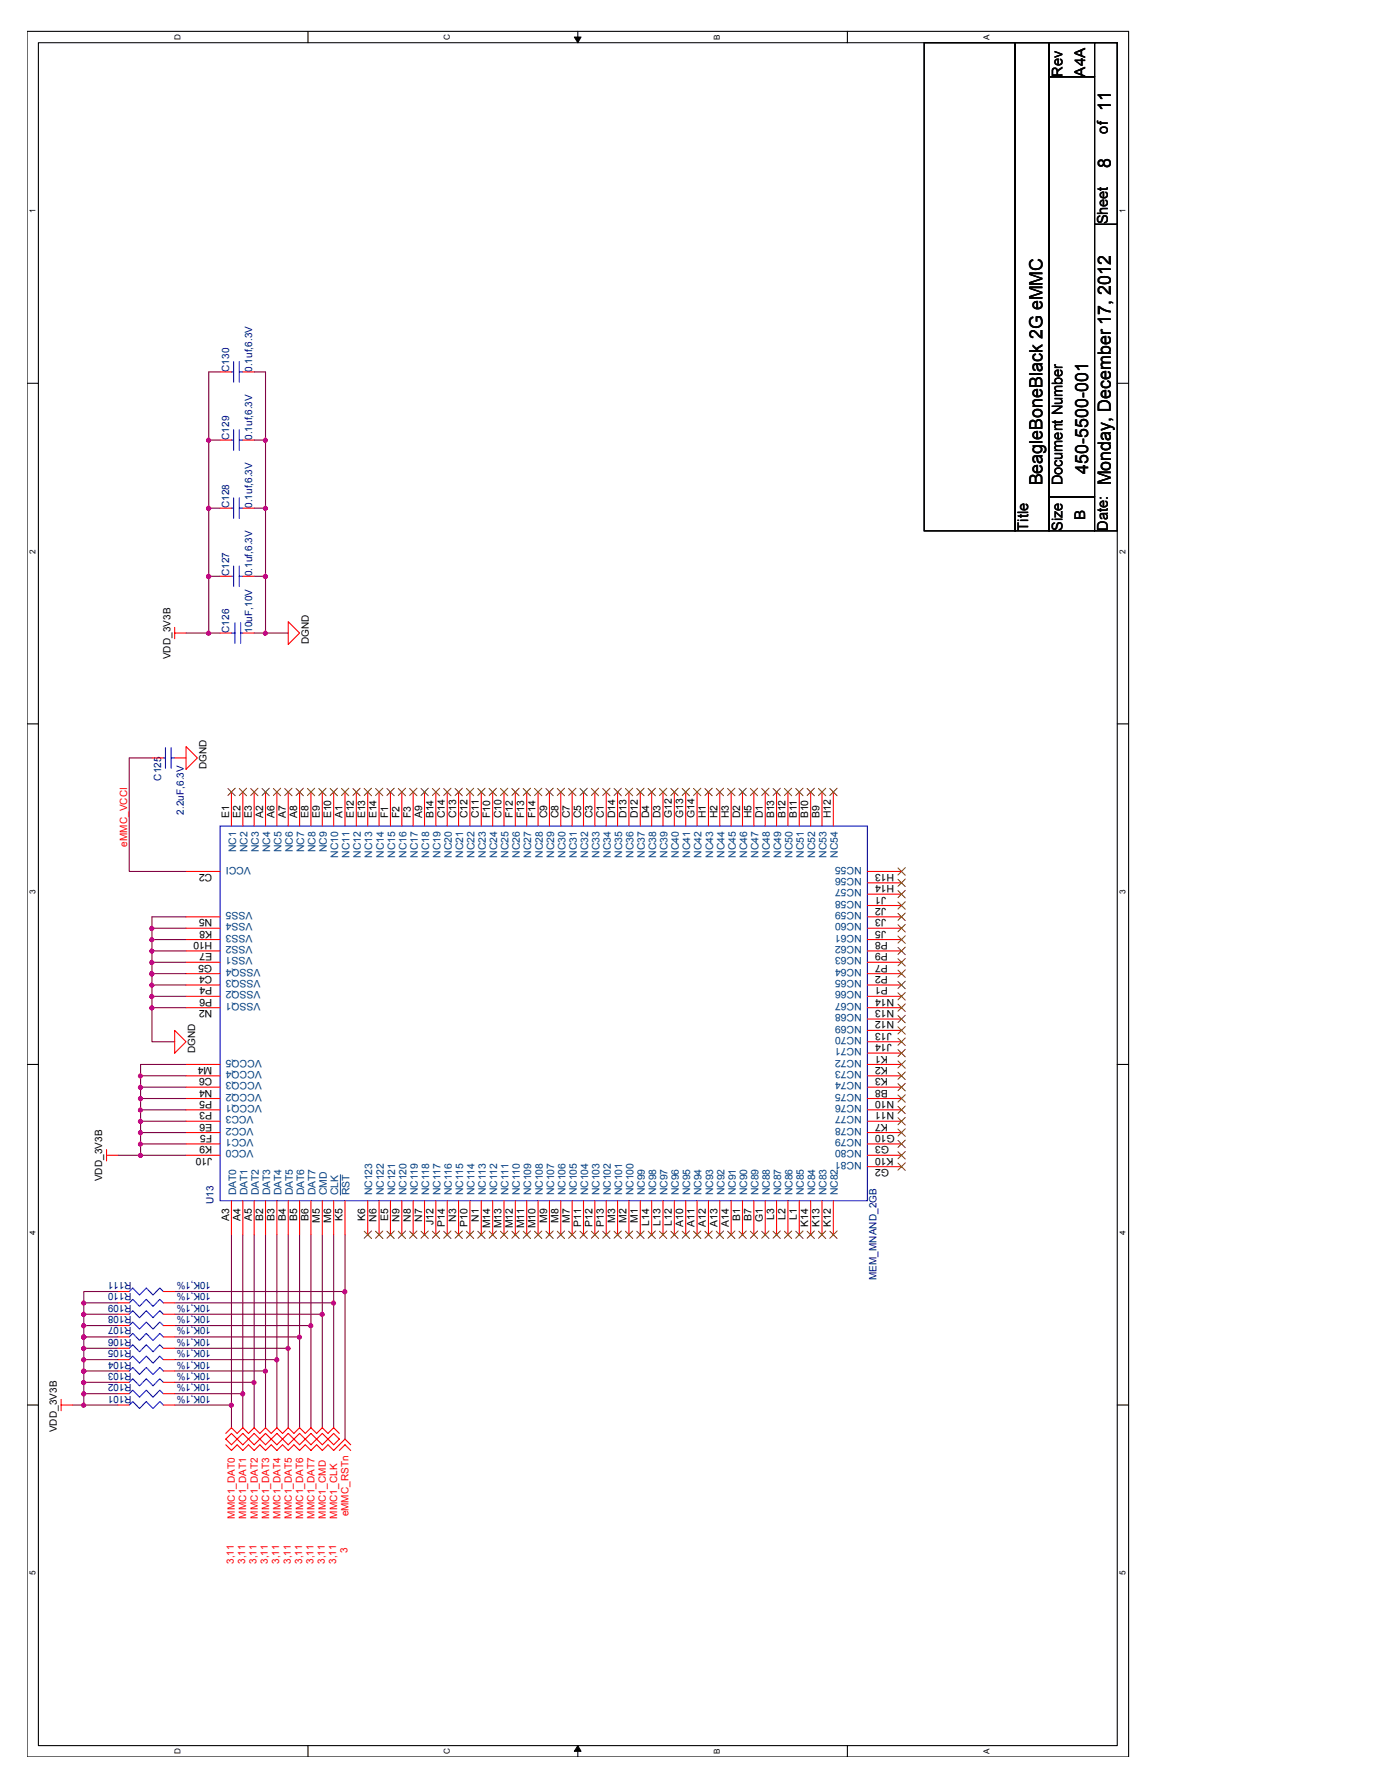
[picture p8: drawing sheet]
<svg xmlns="http://www.w3.org/2000/svg" width="216mm" height="279mm" viewBox="0 0 216 279" stroke-linecap="round" stroke-linejoin="round" font-family="sans-serif">
<defs><g id="words">
<g font-size="2.8">
<text x="173.9" y="17.4" transform="rotate(-90 173.9 17.4)">11</text>
<text x="173.9" y="26.2" transform="rotate(-90 173.9 26.2)">8</text>
<text x="163.2" y="76" transform="rotate(-90 163.2 76)">BeagleBoneBlack 2G eMMC</text>
<text x="170.3" y="74.3" transform="rotate(-90 170.3 74.3)">450-5500-001</text>
<text x="173.9" y="76" transform="rotate(-90 173.9 76)">Monday, December 17, 2012</text>
</g>
<g font-size="2.3">
<text x="166.3" y="12" transform="rotate(-90 166.3 12)">Rev</text>
<text x="169.9" y="12" transform="rotate(-90 169.9 12)">A4A</text>
<text x="173.4" y="20.9" transform="rotate(-90 173.4 20.9)">of</text>
<text x="173.4" y="35.1" transform="rotate(-90 173.4 35.1)">Sheet</text>
<text x="166.3" y="76" transform="rotate(-90 166.3 76)">Document Number</text>
<text x="161" y="83.1" transform="rotate(-90 161 83.1)">Title</text>
<text x="166.3" y="83.1" transform="rotate(-90 166.3 83.1)">Size</text>
<text x="169.9" y="81.4" transform="rotate(-90 169.9 81.4)">B</text>
<text x="173.4" y="83.1" transform="rotate(-90 173.4 83.1)">Date:</text>
</g>
<g font-size="1.6" fill="#000080">
<text x="35.9" y="58.3" transform="rotate(-90 35.9 58.3)">C130</text>
<text x="39.5" y="58.3" transform="rotate(-90 39.5 58.3)">0.1uf,6.3V</text>
<text x="35.9" y="68.9" transform="rotate(-90 35.9 68.9)">C129</text>
<text x="39.5" y="68.9" transform="rotate(-90 39.5 68.9)">0.1uf,6.3V</text>
<text x="35.9" y="79.6" transform="rotate(-90 35.9 79.6)">C128</text>
<text x="39.5" y="79.6" transform="rotate(-90 39.5 79.6)">0.1uf,6.3V</text>
<text x="35.9" y="90.3" transform="rotate(-90 35.9 90.3)">C127</text>
<text x="39.5" y="90.3" transform="rotate(-90 39.5 90.3)">0.1uf,6.3V</text>
<text x="35.9" y="99.1" transform="rotate(-90 35.9 99.1)">C126</text>
<text x="39.5" y="99.1" transform="rotate(-90 39.5 99.1)">10uF,10V</text>
<text x="25.2" y="122.3" transform="rotate(-90 25.2 122.3)">C125</text>
<text x="28.8" y="127.6" transform="rotate(-90 28.8 127.6)">2.2uF,6.3V</text>
<text x="33.4" y="188.6" transform="rotate(-90 33.4 188.6)">U13</text>
<text x="20.6" y="200.8" transform="rotate(-180 20.6 200.8)">R111</text>
<text x="20.6" y="202.6" transform="rotate(-180 20.6 202.6)">R110</text>
<text x="33" y="200.8" transform="rotate(-180 33 200.8)">10K,1%</text>
<text x="33" y="202.6" transform="rotate(-180 33 202.6)">10K,1%</text>
<text x="137.2" y="200.5" transform="rotate(-90 137.2 200.5)">MEM_MNAND_2GB</text>
<text x="20.6" y="209.7" transform="rotate(-180 20.6 209.7)">R106</text>
<text x="20.6" y="204.3" transform="rotate(-180 20.6 204.3)">R109</text>
<text x="20.6" y="206.1" transform="rotate(-180 20.6 206.1)">R108</text>
<text x="20.6" y="207.9" transform="rotate(-180 20.6 207.9)">R107</text>
<text x="33" y="209.7" transform="rotate(-180 33 209.7)">10K,1%</text>
<text x="33" y="204.3" transform="rotate(-180 33 204.3)">10K,1%</text>
<text x="33" y="206.1" transform="rotate(-180 33 206.1)">10K,1%</text>
<text x="33" y="207.9" transform="rotate(-180 33 207.9)">10K,1%</text>
<text x="20.6" y="211.5" transform="rotate(-180 20.6 211.5)">R105</text>
<text x="20.6" y="213.2" transform="rotate(-180 20.6 213.2)">R104</text>
<text x="20.6" y="215" transform="rotate(-180 20.6 215)">R103</text>
<text x="33" y="211.5" transform="rotate(-180 33 211.5)">10K,1%</text>
<text x="33" y="213.2" transform="rotate(-180 33 213.2)">10K,1%</text>
<text x="33" y="215" transform="rotate(-180 33 215)">10K,1%</text>
<text x="20.6" y="218.6" transform="rotate(-180 20.6 218.6)">R101</text>
<text x="20.6" y="216.8" transform="rotate(-180 20.6 216.8)">R102</text>
<text x="33" y="218.6" transform="rotate(-180 33 218.6)">10K,1%</text>
<text x="33" y="216.8" transform="rotate(-180 33 216.8)">10K,1%</text>
</g>
<g font-size="1.6">
<text x="48.3" y="100.9" transform="rotate(-90 48.3 100.9)">DGND</text>
<text x="26.7" y="103.3" transform="rotate(-90 26.7 103.3)">VDD_3V3B</text>
<text x="32.3" y="120.5" transform="rotate(-90 32.3 120.5)">DGND</text>
<text x="35.9" y="128.1" transform="rotate(-90 35.9 128.1)">E1</text>
<text x="37.6" y="128.1" transform="rotate(-90 37.6 128.1)">E2</text>
<text x="39.4" y="128.1" transform="rotate(-90 39.4 128.1)">E3</text>
<text x="41.2" y="128.1" transform="rotate(-90 41.2 128.1)">A2</text>
<text x="43" y="128.1" transform="rotate(-90 43 128.1)">A6</text>
<text x="44.7" y="128.1" transform="rotate(-90 44.7 128.1)">A7</text>
<text x="46.5" y="128.1" transform="rotate(-90 46.5 128.1)">A8</text>
<text x="48.3" y="128.1" transform="rotate(-90 48.3 128.1)">E8</text>
<text x="50.1" y="128.1" transform="rotate(-90 50.1 128.1)">E9</text>
<text x="51.9" y="128.1" transform="rotate(-90 51.9 128.1)">E10</text>
<text x="53.6" y="128.1" transform="rotate(-90 53.6 128.1)">A1</text>
<text x="55.4" y="128.1" transform="rotate(-90 55.4 128.1)">E12</text>
<text x="57.2" y="128.1" transform="rotate(-90 57.2 128.1)">E13</text>
<text x="59" y="128.1" transform="rotate(-90 59 128.1)">E14</text>
<text x="60.7" y="128.1" transform="rotate(-90 60.7 128.1)">F1</text>
<text x="62.5" y="128.1" transform="rotate(-90 62.5 128.1)">F2</text>
<text x="64.3" y="128.1" transform="rotate(-90 64.3 128.1)">F3</text>
<text x="66.1" y="128.1" transform="rotate(-90 66.1 128.1)">A9</text>
<text x="67.9" y="128.1" transform="rotate(-90 67.9 128.1)">B14</text>
<text x="69.6" y="128.1" transform="rotate(-90 69.6 128.1)">C14</text>
<text x="71.4" y="128.1" transform="rotate(-90 71.4 128.1)">C13</text>
<text x="73.2" y="128.1" transform="rotate(-90 73.2 128.1)">C12</text>
<text x="75" y="128.1" transform="rotate(-90 75 128.1)">C11</text>
<text x="76.7" y="128.1" transform="rotate(-90 76.7 128.1)">F10</text>
<text x="78.5" y="128.1" transform="rotate(-90 78.5 128.1)">C10</text>
<text x="80.3" y="128.1" transform="rotate(-90 80.3 128.1)">F12</text>
<text x="82.1" y="128.1" transform="rotate(-90 82.1 128.1)">F13</text>
<text x="83.9" y="128.1" transform="rotate(-90 83.9 128.1)">F14</text>
<text x="85.6" y="128.1" transform="rotate(-90 85.6 128.1)">C9</text>
<text x="87.4" y="128.1" transform="rotate(-90 87.4 128.1)">C8</text>
<text x="89.2" y="128.1" transform="rotate(-90 89.2 128.1)">C7</text>
<text x="91" y="128.1" transform="rotate(-90 91 128.1)">C5</text>
<text x="92.8" y="128.1" transform="rotate(-90 92.8 128.1)">C3</text>
<text x="94.5" y="128.1" transform="rotate(-90 94.5 128.1)">C1</text>
<text x="96.3" y="128.1" transform="rotate(-90 96.3 128.1)">D14</text>
<text x="98.1" y="128.1" transform="rotate(-90 98.1 128.1)">D13</text>
<text x="99.9" y="128.1" transform="rotate(-90 99.9 128.1)">D12</text>
<text x="101.6" y="128.1" transform="rotate(-90 101.6 128.1)">D4</text>
<text x="103.4" y="128.1" transform="rotate(-90 103.4 128.1)">D3</text>
<text x="105.2" y="128.1" transform="rotate(-90 105.2 128.1)">G12</text>
<text x="107" y="128.1" transform="rotate(-90 107 128.1)">G13</text>
<text x="108.8" y="128.1" transform="rotate(-90 108.8 128.1)">G14</text>
<text x="110.5" y="128.1" transform="rotate(-90 110.5 128.1)">H1</text>
<text x="112.3" y="128.1" transform="rotate(-90 112.3 128.1)">H2</text>
<text x="114.1" y="128.1" transform="rotate(-90 114.1 128.1)">H3</text>
<text x="115.9" y="128.1" transform="rotate(-90 115.9 128.1)">D2</text>
<text x="117.6" y="128.1" transform="rotate(-90 117.6 128.1)">H5</text>
<text x="119.4" y="128.1" transform="rotate(-90 119.4 128.1)">D1</text>
<text x="121.2" y="128.1" transform="rotate(-90 121.2 128.1)">B13</text>
<text x="123" y="128.1" transform="rotate(-90 123 128.1)">B12</text>
<text x="124.8" y="128.1" transform="rotate(-90 124.8 128.1)">B11</text>
<text x="126.5" y="128.1" transform="rotate(-90 126.5 128.1)">B10</text>
<text x="128.3" y="128.1" transform="rotate(-90 128.3 128.1)">B9</text>
<text x="130.1" y="128.1" transform="rotate(-90 130.1 128.1)">H12</text>
<text x="33.2" y="136.9" transform="rotate(-180 33.2 136.9)">C2</text>
<text x="140" y="136.9" transform="rotate(-180 140 136.9)">H13</text>
<text x="33.2" y="144" transform="rotate(-180 33.2 144)">N5</text>
<text x="138.7" y="140.4" transform="rotate(-180 138.7 140.4)">J1</text>
<text x="138.7" y="142.2" transform="rotate(-180 138.7 142.2)">J2</text>
<text x="138.7" y="144" transform="rotate(-180 138.7 144)">J3</text>
<text x="140" y="138.6" transform="rotate(-180 140 138.6)">H14</text>
<text x="33.2" y="149.3" transform="rotate(-180 33.2 149.3)">E7</text>
<text x="33.2" y="147.5" transform="rotate(-180 33.2 147.5)">H10</text>
<text x="33.2" y="145.8" transform="rotate(-180 33.2 145.8)">K8</text>
<text x="138.7" y="145.8" transform="rotate(-180 138.7 145.8)">J5</text>
<text x="139" y="147.5" transform="rotate(-180 139 147.5)">P8</text>
<text x="139" y="149.3" transform="rotate(-180 139 149.3)">P9</text>
<text x="33.2" y="152.9" transform="rotate(-180 33.2 152.9)">C4</text>
<text x="33.2" y="154.6" transform="rotate(-180 33.2 154.6)">P4</text>
<text x="33.2" y="151.1" transform="rotate(-180 33.2 151.1)">G5</text>
<text x="139" y="154.6" transform="rotate(-180 139 154.6)">P1</text>
<text x="139" y="152.9" transform="rotate(-180 139 152.9)">P2</text>
<text x="139" y="151.1" transform="rotate(-180 139 151.1)">P7</text>
<text x="33.2" y="158.2" transform="rotate(-180 33.2 158.2)">N2</text>
<text x="33.2" y="156.4" transform="rotate(-180 33.2 156.4)">P6</text>
<text x="139.6" y="161.8" transform="rotate(-180 139.6 161.8)">J13</text>
<text x="140" y="160" transform="rotate(-180 140 160)">N12</text>
<text x="140" y="158.2" transform="rotate(-180 140 158.2)">N13</text>
<text x="140" y="156.4" transform="rotate(-180 140 156.4)">N14</text>
<text x="30.6" y="164.9" transform="rotate(-90 30.6 164.9)">DGND</text>
<text x="33.2" y="167.1" transform="rotate(-180 33.2 167.1)">M4</text>
<text x="139" y="165.3" transform="rotate(-180 139 165.3)">K1</text>
<text x="139" y="167.1" transform="rotate(-180 139 167.1)">K2</text>
<text x="139.6" y="163.5" transform="rotate(-180 139.6 163.5)">J14</text>
<text x="33.2" y="168.9" transform="rotate(-180 33.2 168.9)">C6</text>
<text x="33.2" y="170.6" transform="rotate(-180 33.2 170.6)">N4</text>
<text x="33.2" y="172.4" transform="rotate(-180 33.2 172.4)">P5</text>
<text x="139" y="170.6" transform="rotate(-180 139 170.6)">B8</text>
<text x="139" y="168.9" transform="rotate(-180 139 168.9)">K3</text>
<text x="140" y="172.4" transform="rotate(-180 140 172.4)">N10</text>
<text x="33.2" y="174.2" transform="rotate(-180 33.2 174.2)">P3</text>
<text x="33.2" y="176" transform="rotate(-180 33.2 176)">E6</text>
<text x="33.2" y="177.8" transform="rotate(-180 33.2 177.8)">F5</text>
<text x="33.2" y="179.5" transform="rotate(-180 33.2 179.5)">K9</text>
<text x="139" y="176" transform="rotate(-180 139 176)">K7</text>
<text x="139.2" y="179.5" transform="rotate(-180 139.2 179.5)">G3</text>
<text x="140" y="174.2" transform="rotate(-180 140 174.2)">N11</text>
<text x="140.1" y="177.8" transform="rotate(-180 140.1 177.8)">G10</text>
<text x="16" y="185" transform="rotate(-90 16 185)">VDD_3V3B</text>
<text x="33.2" y="181.3" transform="rotate(-180 33.2 181.3)">J10</text>
<text x="139.2" y="183.1" transform="rotate(-180 139.2 183.1)">G2</text>
<text x="139.9" y="181.3" transform="rotate(-180 139.9 181.3)">K10</text>
<text x="35.9" y="191.2" transform="rotate(-90 35.9 191.2)">A3</text>
<text x="37.6" y="191.2" transform="rotate(-90 37.6 191.2)">A4</text>
<text x="39.4" y="191.2" transform="rotate(-90 39.4 191.2)">A5</text>
<text x="41.2" y="191.2" transform="rotate(-90 41.2 191.2)">B2</text>
<text x="43" y="191.2" transform="rotate(-90 43 191.2)">B3</text>
<text x="44.7" y="191.2" transform="rotate(-90 44.7 191.2)">B4</text>
<text x="46.5" y="191.2" transform="rotate(-90 46.5 191.2)">B5</text>
<text x="48.3" y="191.2" transform="rotate(-90 48.3 191.2)">B6</text>
<text x="50.1" y="191.5" transform="rotate(-90 50.1 191.5)">M5</text>
<text x="51.9" y="191.5" transform="rotate(-90 51.9 191.5)">M6</text>
<text x="53.6" y="191.2" transform="rotate(-90 53.6 191.2)">K5</text>
<text x="57.2" y="191.2" transform="rotate(-90 57.2 191.2)">K6</text>
<text x="59" y="191.3" transform="rotate(-90 59 191.3)">N6</text>
<text x="60.7" y="191.2" transform="rotate(-90 60.7 191.2)">E5</text>
<text x="62.5" y="191.3" transform="rotate(-90 62.5 191.3)">N9</text>
<text x="64.3" y="191.3" transform="rotate(-90 64.3 191.3)">N8</text>
<text x="66.1" y="191.3" transform="rotate(-90 66.1 191.3)">N7</text>
<text x="67.9" y="191.9" transform="rotate(-90 67.9 191.9)">J12</text>
<text x="71.4" y="191.3" transform="rotate(-90 71.4 191.3)">N3</text>
<text x="75" y="191.3" transform="rotate(-90 75 191.3)">N1</text>
<text x="85.6" y="191.5" transform="rotate(-90 85.6 191.5)">M9</text>
<text x="87.4" y="191.5" transform="rotate(-90 87.4 191.5)">M8</text>
<text x="89.2" y="191.5" transform="rotate(-90 89.2 191.5)">M7</text>
<text x="96.3" y="191.5" transform="rotate(-90 96.3 191.5)">M3</text>
<text x="98.1" y="191.5" transform="rotate(-90 98.1 191.5)">M2</text>
<text x="99.9" y="191.5" transform="rotate(-90 99.9 191.5)">M1</text>
<text x="101.6" y="191.9" transform="rotate(-90 101.6 191.9)">L14</text>
<text x="103.4" y="191.9" transform="rotate(-90 103.4 191.9)">L13</text>
<text x="105.2" y="191.9" transform="rotate(-90 105.2 191.9)">L12</text>
<text x="115.9" y="191.2" transform="rotate(-90 115.9 191.2)">B1</text>
<text x="117.6" y="191.2" transform="rotate(-90 117.6 191.2)">B7</text>
<text x="119.4" y="191.4" transform="rotate(-90 119.4 191.4)">G1</text>
<text x="121.2" y="191.1" transform="rotate(-90 121.2 191.1)">L3</text>
<text x="123" y="191.1" transform="rotate(-90 123 191.1)">L2</text>
<text x="124.8" y="191.1" transform="rotate(-90 124.8 191.1)">L1</text>
<text x="69.6" y="192.1" transform="rotate(-90 69.6 192.1)">P14</text>
<text x="73.2" y="192.1" transform="rotate(-90 73.2 192.1)">P10</text>
<text x="76.7" y="192.4" transform="rotate(-90 76.7 192.4)">M14</text>
<text x="78.5" y="192.4" transform="rotate(-90 78.5 192.4)">M13</text>
<text x="80.3" y="192.4" transform="rotate(-90 80.3 192.4)">M12</text>
<text x="82.1" y="192.4" transform="rotate(-90 82.1 192.4)">M11</text>
<text x="83.9" y="192.4" transform="rotate(-90 83.9 192.4)">M10</text>
<text x="91" y="192.1" transform="rotate(-90 91 192.1)">P11</text>
<text x="92.8" y="192.1" transform="rotate(-90 92.8 192.1)">P12</text>
<text x="94.5" y="192.1" transform="rotate(-90 94.5 192.1)">P13</text>
<text x="107" y="192.1" transform="rotate(-90 107 192.1)">A10</text>
<text x="108.8" y="192.1" transform="rotate(-90 108.8 192.1)">A11</text>
<text x="110.5" y="192.1" transform="rotate(-90 110.5 192.1)">A12</text>
<text x="112.3" y="192.1" transform="rotate(-90 112.3 192.1)">A13</text>
<text x="114.1" y="192.1" transform="rotate(-90 114.1 192.1)">A14</text>
<text x="126.5" y="192.1" transform="rotate(-90 126.5 192.1)">K14</text>
<text x="128.3" y="192.1" transform="rotate(-90 128.3 192.1)">K13</text>
<text x="130.1" y="192.1" transform="rotate(-90 130.1 192.1)">K12</text>
<text x="8.9" y="224.3" transform="rotate(-90 8.9 224.3)">VDD_3V3B</text>
</g>
<g font-size="1.6" fill="#f00">
<text x="19.9" y="132.6" transform="rotate(-90 19.9 132.6)">eMMC_VCCI</text>
<text x="36.8" y="237.8" transform="rotate(-90 36.8 237.8)">MMC1_DAT0</text>
<text x="38.6" y="237.8" transform="rotate(-90 38.6 237.8)">MMC1_DAT1</text>
<text x="40.3" y="237.8" transform="rotate(-90 40.3 237.8)">MMC1_DAT2</text>
<text x="42.1" y="237.8" transform="rotate(-90 42.1 237.8)">MMC1_DAT3</text>
<text x="43.9" y="237.8" transform="rotate(-90 43.9 237.8)">MMC1_DAT4</text>
<text x="45.7" y="237.8" transform="rotate(-90 45.7 237.8)">MMC1_DAT5</text>
<text x="47.5" y="237.8" transform="rotate(-90 47.5 237.8)">MMC1_DAT6</text>
<text x="49.2" y="237.8" transform="rotate(-90 49.2 237.8)">MMC1_DAT7</text>
<text x="51" y="237.8" transform="rotate(-90 51 237.8)">MMC1_CMD</text>
<text x="52.8" y="237.8" transform="rotate(-90 52.8 237.8)">MMC1_CLK</text>
<text x="54.6" y="237.5" transform="rotate(-90 54.6 237.5)">eMMC_RSTn</text>
<text x="36.6" y="244.9" transform="rotate(-90 36.6 244.9)">3,11</text>
<text x="38.4" y="244.9" transform="rotate(-90 38.4 244.9)">3,11</text>
<text x="40.2" y="244.9" transform="rotate(-90 40.2 244.9)">3,11</text>
<text x="42" y="244.9" transform="rotate(-90 42 244.9)">3,11</text>
<text x="43.7" y="244.9" transform="rotate(-90 43.7 244.9)">3,11</text>
<text x="45.5" y="244.9" transform="rotate(-90 45.5 244.9)">3,11</text>
<text x="47.3" y="244.9" transform="rotate(-90 47.3 244.9)">3,11</text>
<text x="49.1" y="244.9" transform="rotate(-90 49.1 244.9)">3,11</text>
<text x="50.8" y="244.9" transform="rotate(-90 50.8 244.9)">3,11</text>
<text x="52.6" y="244.9" transform="rotate(-90 52.6 244.9)">3,11</text>
<text x="54.4" y="243.2" transform="rotate(-90 54.4 243.2)">3</text>
</g>
<g font-size="1.6" fill="#004080">
<text x="37" y="133.4" transform="rotate(-90 37 133.4)">NC1</text>
<text x="38.7" y="133.4" transform="rotate(-90 38.7 133.4)">NC2</text>
<text x="39.3" y="135.7" transform="rotate(-180 39.3 135.7)">VCCI</text>
<text x="40.5" y="133.4" transform="rotate(-90 40.5 133.4)">NC3</text>
<text x="42.3" y="133.4" transform="rotate(-90 42.3 133.4)">NC4</text>
<text x="44.1" y="133.4" transform="rotate(-90 44.1 133.4)">NC5</text>
<text x="45.8" y="133.4" transform="rotate(-90 45.8 133.4)">NC6</text>
<text x="47.6" y="133.4" transform="rotate(-90 47.6 133.4)">NC7</text>
<text x="49.4" y="133.4" transform="rotate(-90 49.4 133.4)">NC8</text>
<text x="51.2" y="133.4" transform="rotate(-90 51.2 133.4)">NC9</text>
<text x="53" y="134.3" transform="rotate(-90 53 134.3)">NC10</text>
<text x="54.7" y="134.3" transform="rotate(-90 54.7 134.3)">NC11</text>
<text x="56.5" y="134.3" transform="rotate(-90 56.5 134.3)">NC12</text>
<text x="58.3" y="134.3" transform="rotate(-90 58.3 134.3)">NC13</text>
<text x="60.1" y="134.3" transform="rotate(-90 60.1 134.3)">NC14</text>
<text x="61.8" y="134.3" transform="rotate(-90 61.8 134.3)">NC15</text>
<text x="63.6" y="134.3" transform="rotate(-90 63.6 134.3)">NC16</text>
<text x="65.4" y="134.3" transform="rotate(-90 65.4 134.3)">NC17</text>
<text x="67.2" y="134.3" transform="rotate(-90 67.2 134.3)">NC18</text>
<text x="69" y="134.3" transform="rotate(-90 69 134.3)">NC19</text>
<text x="70.7" y="134.3" transform="rotate(-90 70.7 134.3)">NC20</text>
<text x="72.5" y="134.3" transform="rotate(-90 72.5 134.3)">NC21</text>
<text x="74.3" y="134.3" transform="rotate(-90 74.3 134.3)">NC22</text>
<text x="76.1" y="134.3" transform="rotate(-90 76.1 134.3)">NC23</text>
<text x="77.9" y="134.3" transform="rotate(-90 77.9 134.3)">NC24</text>
<text x="79.6" y="134.3" transform="rotate(-90 79.6 134.3)">NC25</text>
<text x="81.4" y="134.3" transform="rotate(-90 81.4 134.3)">NC26</text>
<text x="83.2" y="134.3" transform="rotate(-90 83.2 134.3)">NC27</text>
<text x="85" y="134.3" transform="rotate(-90 85 134.3)">NC28</text>
<text x="86.7" y="134.3" transform="rotate(-90 86.7 134.3)">NC29</text>
<text x="88.5" y="134.3" transform="rotate(-90 88.5 134.3)">NC30</text>
<text x="90.3" y="134.3" transform="rotate(-90 90.3 134.3)">NC31</text>
<text x="92.1" y="134.3" transform="rotate(-90 92.1 134.3)">NC32</text>
<text x="93.9" y="134.3" transform="rotate(-90 93.9 134.3)">NC33</text>
<text x="95.6" y="134.3" transform="rotate(-90 95.6 134.3)">NC34</text>
<text x="97.4" y="134.3" transform="rotate(-90 97.4 134.3)">NC35</text>
<text x="99.2" y="134.3" transform="rotate(-90 99.2 134.3)">NC36</text>
<text x="101" y="134.3" transform="rotate(-90 101 134.3)">NC37</text>
<text x="102.7" y="134.3" transform="rotate(-90 102.7 134.3)">NC38</text>
<text x="104.5" y="134.3" transform="rotate(-90 104.5 134.3)">NC39</text>
<text x="106.3" y="134.3" transform="rotate(-90 106.3 134.3)">NC40</text>
<text x="108.1" y="134.3" transform="rotate(-90 108.1 134.3)">NC41</text>
<text x="109.9" y="134.3" transform="rotate(-90 109.9 134.3)">NC42</text>
<text x="111.6" y="134.3" transform="rotate(-90 111.6 134.3)">NC43</text>
<text x="113.4" y="134.3" transform="rotate(-90 113.4 134.3)">NC44</text>
<text x="115.2" y="134.3" transform="rotate(-90 115.2 134.3)">NC45</text>
<text x="117" y="134.3" transform="rotate(-90 117 134.3)">NC46</text>
<text x="118.7" y="134.3" transform="rotate(-90 118.7 134.3)">NC47</text>
<text x="120.5" y="134.3" transform="rotate(-90 120.5 134.3)">NC48</text>
<text x="122.3" y="134.3" transform="rotate(-90 122.3 134.3)">NC49</text>
<text x="124.1" y="134.3" transform="rotate(-90 124.1 134.3)">NC50</text>
<text x="125.9" y="134.3" transform="rotate(-90 125.9 134.3)">NC51</text>
<text x="127.6" y="134.3" transform="rotate(-90 127.6 134.3)">NC52</text>
<text x="129.4" y="134.3" transform="rotate(-90 129.4 134.3)">NC53</text>
<text x="131.2" y="134.3" transform="rotate(-90 131.2 134.3)">NC54</text>
<text x="134.9" y="135.7" transform="rotate(-180 134.9 135.7)">NC55</text>
<text x="134.9" y="137.5" transform="rotate(-180 134.9 137.5)">NC56</text>
<text x="39.5" y="142.8" transform="rotate(-180 39.5 142.8)">VSS5</text>
<text x="134.9" y="139.3" transform="rotate(-180 134.9 139.3)">NC57</text>
<text x="134.9" y="141.1" transform="rotate(-180 134.9 141.1)">NC58</text>
<text x="134.9" y="142.8" transform="rotate(-180 134.9 142.8)">NC59</text>
<text x="39.5" y="148.2" transform="rotate(-180 39.5 148.2)">VSS2</text>
<text x="39.5" y="149.9" transform="rotate(-180 39.5 149.9)">VSS1</text>
<text x="39.5" y="146.4" transform="rotate(-180 39.5 146.4)">VSS3</text>
<text x="39.5" y="144.6" transform="rotate(-180 39.5 144.6)">VSS4</text>
<text x="134.9" y="144.6" transform="rotate(-180 134.9 144.6)">NC60</text>
<text x="134.9" y="149.9" transform="rotate(-180 134.9 149.9)">NC63</text>
<text x="134.9" y="146.4" transform="rotate(-180 134.9 146.4)">NC61</text>
<text x="134.9" y="148.2" transform="rotate(-180 134.9 148.2)">NC62</text>
<text x="40.8" y="151.7" transform="rotate(-180 40.8 151.7)">VSSQ4</text>
<text x="40.8" y="153.5" transform="rotate(-180 40.8 153.5)">VSSQ3</text>
<text x="40.8" y="155.3" transform="rotate(-180 40.8 155.3)">VSSQ2</text>
<text x="134.9" y="155.3" transform="rotate(-180 134.9 155.3)">NC66</text>
<text x="134.9" y="153.5" transform="rotate(-180 134.9 153.5)">NC65</text>
<text x="134.9" y="151.7" transform="rotate(-180 134.9 151.7)">NC64</text>
<text x="40.8" y="157.1" transform="rotate(-180 40.8 157.1)">VSSQ1</text>
<text x="134.9" y="160.6" transform="rotate(-180 134.9 160.6)">NC69</text>
<text x="134.9" y="158.8" transform="rotate(-180 134.9 158.8)">NC68</text>
<text x="134.9" y="157.1" transform="rotate(-180 134.9 157.1)">NC67</text>
<text x="41" y="167.7" transform="rotate(-180 41 167.7)">VCCQ4</text>
<text x="41" y="165.9" transform="rotate(-180 41 165.9)">VCCQ5</text>
<text x="134.9" y="162.4" transform="rotate(-180 134.9 162.4)">NC70</text>
<text x="134.9" y="164.2" transform="rotate(-180 134.9 164.2)">NC71</text>
<text x="134.9" y="165.9" transform="rotate(-180 134.9 165.9)">NC72</text>
<text x="134.9" y="167.7" transform="rotate(-180 134.9 167.7)">NC73</text>
<text x="41" y="169.5" transform="rotate(-180 41 169.5)">VCCQ3</text>
<text x="41" y="173.1" transform="rotate(-180 41 173.1)">VCCQ1</text>
<text x="41" y="171.3" transform="rotate(-180 41 171.3)">VCCQ2</text>
<text x="134.9" y="169.5" transform="rotate(-180 134.9 169.5)">NC74</text>
<text x="134.9" y="171.3" transform="rotate(-180 134.9 171.3)">NC75</text>
<text x="134.9" y="173.1" transform="rotate(-180 134.9 173.1)">NC76</text>
<text x="39.7" y="174.8" transform="rotate(-180 39.7 174.8)">VCC3</text>
<text x="39.7" y="176.6" transform="rotate(-180 39.7 176.6)">VCC2</text>
<text x="39.7" y="178.4" transform="rotate(-180 39.7 178.4)">VCC1</text>
<text x="134.9" y="176.6" transform="rotate(-180 134.9 176.6)">NC78</text>
<text x="134.9" y="178.4" transform="rotate(-180 134.9 178.4)">NC79</text>
<text x="134.9" y="174.8" transform="rotate(-180 134.9 174.8)">NC77</text>
<text x="39.7" y="180.2" transform="rotate(-180 39.7 180.2)">VCC0</text>
<text x="134.9" y="181.9" transform="rotate(-180 134.9 181.9)">NC81</text>
<text x="134.9" y="180.2" transform="rotate(-180 134.9 180.2)">NC80</text>
<text x="37" y="187.2" transform="rotate(-90 37 187.2)">DAT0</text>
<text x="38.7" y="187.2" transform="rotate(-90 38.7 187.2)">DAT1</text>
<text x="40.5" y="187.2" transform="rotate(-90 40.5 187.2)">DAT2</text>
<text x="42.3" y="187.2" transform="rotate(-90 42.3 187.2)">DAT3</text>
<text x="44.1" y="187.2" transform="rotate(-90 44.1 187.2)">DAT4</text>
<text x="45.8" y="187.2" transform="rotate(-90 45.8 187.2)">DAT5</text>
<text x="47.6" y="187.2" transform="rotate(-90 47.6 187.2)">DAT6</text>
<text x="49.4" y="187.2" transform="rotate(-90 49.4 187.2)">DAT7</text>
<text x="51.2" y="187.2" transform="rotate(-90 51.2 187.2)">CMD</text>
<text x="53" y="187.2" transform="rotate(-90 53 187.2)">CLK</text>
<text x="54.7" y="187.2" transform="rotate(-90 54.7 187.2)">RST</text>
<text x="58.3" y="187.2" transform="rotate(-90 58.3 187.2)">NC123</text>
<text x="60.1" y="187.2" transform="rotate(-90 60.1 187.2)">NC122</text>
<text x="61.8" y="187.2" transform="rotate(-90 61.8 187.2)">NC121</text>
<text x="63.6" y="187.2" transform="rotate(-90 63.6 187.2)">NC120</text>
<text x="65.4" y="187.2" transform="rotate(-90 65.4 187.2)">NC119</text>
<text x="67.2" y="187.2" transform="rotate(-90 67.2 187.2)">NC118</text>
<text x="69" y="187.2" transform="rotate(-90 69 187.2)">NC117</text>
<text x="70.7" y="187.2" transform="rotate(-90 70.7 187.2)">NC116</text>
<text x="72.5" y="187.2" transform="rotate(-90 72.5 187.2)">NC115</text>
<text x="74.3" y="187.2" transform="rotate(-90 74.3 187.2)">NC114</text>
<text x="76.1" y="187.2" transform="rotate(-90 76.1 187.2)">NC113</text>
<text x="77.9" y="187.2" transform="rotate(-90 77.9 187.2)">NC112</text>
<text x="79.6" y="187.2" transform="rotate(-90 79.6 187.2)">NC111</text>
<text x="81.4" y="187.2" transform="rotate(-90 81.4 187.2)">NC110</text>
<text x="83.2" y="187.2" transform="rotate(-90 83.2 187.2)">NC109</text>
<text x="85" y="187.2" transform="rotate(-90 85 187.2)">NC108</text>
<text x="86.7" y="187.2" transform="rotate(-90 86.7 187.2)">NC107</text>
<text x="88.5" y="187.2" transform="rotate(-90 88.5 187.2)">NC106</text>
<text x="90.3" y="187.2" transform="rotate(-90 90.3 187.2)">NC105</text>
<text x="92.1" y="187.2" transform="rotate(-90 92.1 187.2)">NC104</text>
<text x="93.9" y="187.2" transform="rotate(-90 93.9 187.2)">NC103</text>
<text x="95.6" y="187.2" transform="rotate(-90 95.6 187.2)">NC102</text>
<text x="97.4" y="187.2" transform="rotate(-90 97.4 187.2)">NC101</text>
<text x="99.2" y="187.2" transform="rotate(-90 99.2 187.2)">NC100</text>
<text x="101" y="187.2" transform="rotate(-90 101 187.2)">NC99</text>
<text x="102.7" y="187.2" transform="rotate(-90 102.7 187.2)">NC98</text>
<text x="104.5" y="187.2" transform="rotate(-90 104.5 187.2)">NC97</text>
<text x="106.3" y="187.2" transform="rotate(-90 106.3 187.2)">NC96</text>
<text x="108.1" y="187.2" transform="rotate(-90 108.1 187.2)">NC95</text>
<text x="109.9" y="187.2" transform="rotate(-90 109.9 187.2)">NC94</text>
<text x="111.6" y="187.2" transform="rotate(-90 111.6 187.2)">NC93</text>
<text x="113.4" y="187.2" transform="rotate(-90 113.4 187.2)">NC92</text>
<text x="115.2" y="187.2" transform="rotate(-90 115.2 187.2)">NC91</text>
<text x="117" y="187.2" transform="rotate(-90 117 187.2)">NC90</text>
<text x="118.7" y="187.2" transform="rotate(-90 118.7 187.2)">NC89</text>
<text x="120.5" y="187.2" transform="rotate(-90 120.5 187.2)">NC88</text>
<text x="122.3" y="187.2" transform="rotate(-90 122.3 187.2)">NC87</text>
<text x="124.1" y="187.2" transform="rotate(-90 124.1 187.2)">NC86</text>
<text x="125.9" y="187.2" transform="rotate(-90 125.9 187.2)">NC85</text>
<text x="127.6" y="187.2" transform="rotate(-90 127.6 187.2)">NC84</text>
<text x="129.4" y="187.2" transform="rotate(-90 129.4 187.2)">NC83</text>
<text x="131.2" y="187.2" transform="rotate(-90 131.2 187.2)">NC82</text>
</g>
<g font-size="1.3">
<text x="28.2" y="6.2" transform="rotate(-90 28.2 6.2)">D</text>
<text x="70.4" y="6.2" transform="rotate(-90 70.4 6.2)">C</text>
<text x="112.7" y="6.2" transform="rotate(-90 112.7 6.2)">B</text>
<text x="154.9" y="6.2" transform="rotate(-90 154.9 6.2)">A</text>
<text x="5.5" y="33.4" transform="rotate(-90 5.5 33.4)">1</text>
<text x="176.2" y="33.4" transform="rotate(-90 176.2 33.4)">1</text>
<text x="5.5" y="86.7" transform="rotate(-90 5.5 86.7)">2</text>
<text x="176.2" y="86.7" transform="rotate(-90 176.2 86.7)">2</text>
<text x="5.5" y="140" transform="rotate(-90 5.5 140)">3</text>
<text x="176.2" y="140" transform="rotate(-90 176.2 140)">3</text>
<text x="5.5" y="193.4" transform="rotate(-90 5.5 193.4)">4</text>
<text x="176.2" y="193.4" transform="rotate(-90 176.2 193.4)">4</text>
<text x="5.5" y="246.7" transform="rotate(-90 5.5 246.7)">5</text>
<text x="176.2" y="246.7" transform="rotate(-90 176.2 246.7)">5</text>
<text x="28.2" y="274.7" transform="rotate(-90 28.2 274.7)">D</text>
<text x="70.4" y="274.7" transform="rotate(-90 70.4 274.7)">C</text>
<text x="112.7" y="274.7" transform="rotate(-90 112.7 274.7)">B</text>
<text x="154.9" y="274.7" transform="rotate(-90 154.9 274.7)">A</text>
</g>
</g></defs>
<path d="M4.2 4.9h172.5v270.3h-172.5zM6 6.7h168.9v266.7h-168.9z" fill="none" stroke="#000" stroke-width=".17"/>
<g fill="#fff">
<path d="M4.4 246h1.4v.7h-1.4z"/>
<path d="M175.1 246h1.4v.7h-1.4z"/>
</g>
<path d="M4.2 220h1.8M174.9 220h1.8" fill="none" stroke="#000" stroke-width=".17"/>
<g fill="#fff">
<path d="M4.4 192.7h1.4v.7h-1.4z"/>
<path d="M175.1 192.7h1.4v.7h-1.4z"/>
</g>
<path d="M4.2 166.7h1.8M174.9 166.7h1.8" fill="none" stroke="#000" stroke-width=".17"/>
<g fill="#fff">
<path d="M4.4 139.4h1.4v.6h-1.4z"/>
<path d="M175.1 139.4h1.4v.6h-1.4z"/>
</g>
<path d="M4.2 113.4h1.8M174.9 113.4h1.8" fill="none" stroke="#000" stroke-width=".17"/>
<g fill="#fff">
<path d="M4.4 86h1.4v.7h-1.4z"/>
<path d="M175.1 86h1.4v.7h-1.4z"/>
</g>
<path d="M4.2 60h1.8M174.9 60h1.8" fill="none" stroke="#000" stroke-width=".17"/>
<g fill="#fff">
<path d="M4.4 32.7h1.4v.7h-1.4z"/>
<path d="M175.1 32.7h1.4v.7h-1.4z"/>
<path d="M27.1 273.8h1.4v.9h-1.4z"/>
<path d="M27.1 5.3h1.4v.9h-1.4z"/>
<path d="M69.3 273.8h1.4v.9h-1.4z"/>
<path d="M69.3 5.3h1.4v.9h-1.4z"/>
</g>
<path d="M48.2 4.9v1.8M48.2 273.4v1.8" fill="none" stroke="#000" stroke-width=".17"/>
<g fill="#fff">
<path d="M111.5 273.9h1.4v.8h-1.4z"/>
<path d="M111.5 5.4h1.4v.8h-1.4z"/>
</g>
<path d="M90.5 4.9v1.8M90.5 273.4v1.8" fill="none" stroke="#000" stroke-width=".17"/>
<path d="M89.9 5.8h1.1l-.5 .9zM90.5 273.4l.5 .9h-1.1z" fill="#000" stroke="#000" stroke-width=".16"/>
<g fill="#fff">
<path d="M153.8 273.9h1.4v.8h-1.4z"/>
<path d="M153.8 5.4h1.4v.8h-1.4z"/>
</g>
<path d="M132.7 4.9v1.8M144.7 6.7h14.2v76.4h-14.2zM158.9 6.7h5.4v76.4h-5.4zM164.3 12h7.1v65.8h-7.1zM164.3 6.7h7.1v5.3h-7.1zM171.4 6.7h3.5v28.4h-3.5zM171.4 35.1h3.5v48h-3.5zM164.3 77.8h7.1v5.3h-7.1zM132.7 273.4v1.8" fill="none" stroke="#000" stroke-width=".17"/>
<g fill="none" stroke="#800040" stroke-width=".17">
<path d="M34.5 58.3h-1.8v10.6M39.8 58.3h1.8v40.8M34.5 68.9h-1.8v10.7M34.5 79.6h-1.8v10.7M39.8 79.6h1.8M39.8 68.9h1.8M29.1 99.1h5.4M32.7 90.3v8.8M32.7 90.3h1.8M39.8 99.1h5.3M39.8 90.3h1.8M23.8 118.7h-3.6v17.8h8.9"/>
<path d="M23.8 157.8v5.4h3.5M23.8 157.8h5.3M23.8 145.4h5.3M23.8 147.2h5.3M23.8 148.9h5.3M23.8 150.7h5.3M23.8 152.5h5.3M23.8 154.3h5.3M23.8 156h5.3M29.1 143.6h-5.3v14.2M22 179.2v1.7h7.1M22 170.3v1.7h7.1"/>
<path d="M22 172v1.8h7.1M22 173.8v1.8h7.1M22 170.3h7.1M22 168.5v1.8M22 175.6v3.6M22 168.5h7.1M22 177.4h7.1M22 179.2h7.1M29.1 166.7h-7.1v1.8M18.5 180.9h3.5M36.2 193.4v30.2M38 193.4v30.2"/>
<path d="M39.8 193.4v30.2M41.6 193.4v30.2M43.3 193.4v30.2M45.1 193.4v30.2M46.9 193.4v30.2M48.7 193.4v30.2M50.5 193.4v30.2M52.2 193.4v30.2M54 193.4v32M13.1 204v16M13.1 216.5h5.4M13.1 218.3h5.4"/>
<path d="M13.1 211.2h5.4M13.1 212.9h5.4M13.1 214.7h5.4M13.1 204h5.4M13.1 205.8h5.4M13.1 207.6h5.4M13.1 209.4h5.4M18.5 202.3h-5.4v1.7M27.3 216.5h12.5M27.3 218.3h10.7M27.3 211.2h17.8M27.3 212.9h16"/>
<path d="M27.3 214.7h14.3M27.3 204h24.9M27.3 205.8h23.2M27.3 207.6h21.4M27.3 209.4h19.6M27.3 202.3h26.7M11.3 220h7.2M27.3 220h8.9"/>
</g>
<g fill="#f0f" stroke="#f0f" stroke-width=".17">
<circle cx="36.2" cy="220.1" r=".32"/>
<circle cx="38" cy="218.3" r=".32"/>
<circle cx="39.8" cy="216.5" r=".32"/>
<circle cx="41.5" cy="214.7" r=".32"/>
<circle cx="43.3" cy="213" r=".32"/>
<circle cx="45.1" cy="211.2" r=".32"/>
<circle cx="46.9" cy="209.4" r=".32"/>
<circle cx="48.7" cy="207.6" r=".32"/>
<circle cx="52.2" cy="204.1" r=".32"/>
<circle cx="23.8" cy="157.8" r=".32"/>
<circle cx="23.8" cy="147.2" r=".32"/>
<circle cx="23.8" cy="149" r=".32"/>
<circle cx="23.8" cy="150.7" r=".32"/>
<circle cx="23.8" cy="152.5" r=".32"/>
<circle cx="23.8" cy="154.3" r=".32"/>
<circle cx="23.8" cy="156.1" r=".32"/>
<circle cx="23.8" cy="145.4" r=".32"/>
<circle cx="32.7" cy="90.3" r=".32"/>
<circle cx="32.7" cy="99.2" r=".32"/>
<circle cx="32.7" cy="68.9" r=".32"/>
<circle cx="32.7" cy="79.6" r=".32"/>
<circle cx="41.5" cy="79.6" r=".32"/>
<circle cx="41.5" cy="90.3" r=".32"/>
<circle cx="41.5" cy="68.9" r=".32"/>
<circle cx="41.5" cy="99.2" r=".32"/>
<circle cx="13.1" cy="214.7" r=".32"/>
<circle cx="13.1" cy="216.5" r=".32"/>
<circle cx="13.1" cy="218.3" r=".32"/>
<circle cx="13.1" cy="209.4" r=".32"/>
<circle cx="13.1" cy="211.2" r=".32"/>
<circle cx="13.1" cy="220.1" r=".32"/>
<circle cx="13.1" cy="205.8" r=".32"/>
<circle cx="50.4" cy="205.8" r=".32"/>
<circle cx="54" cy="202.3" r=".32"/>
<circle cx="13.1" cy="204.1" r=".32"/>
<circle cx="13.1" cy="207.6" r=".32"/>
<circle cx="13.1" cy="213" r=".32"/>
<circle cx="22" cy="170.3" r=".32"/>
<circle cx="22" cy="181" r=".32"/>
<circle cx="22" cy="168.5" r=".32"/>
<circle cx="22" cy="172.1" r=".32"/>
<circle cx="22" cy="173.8" r=".32"/>
<circle cx="22" cy="177.4" r=".32"/>
<circle cx="22" cy="175.6" r=".32"/>
<circle cx="22" cy="179.2" r=".32"/>
</g>
<g fill="none" stroke="#f00" stroke-width=".17">
<path d="M34.5 58.3h1.7M38 58.3h1.8M34.5 68.9h1.7M34.5 79.6h1.7M38 68.9h1.8M38 79.6h1.8M27.3 99.1h1.8M27.3 98.3v1.7M34.5 99.1h1.7M34.5 90.3h1.7M38 99.1h1.8M38 90.3h1.8"/>
<path d="M45.1 97.4l1.8 1.7-1.8 1.8zM23.8 118.7h1.8M27.3 118.7h1.8M29.1 116.9l1.8 1.8-1.8 1.8zM29.1 136.5h5.4M36.2 124v5.4M38 124v5.4M39.8 124v5.4M41.6 124v5.4M43.3 124v5.4M45.1 124v5.4M46.9 124v5.4"/>
<path d="M48.7 124v5.4M50.5 124v5.4M52.2 124v5.4M54 124v5.4M55.8 124v5.4M57.6 124v5.4M59.4 124v5.4M61.1 124v5.4M62.9 124v5.4M64.7 124v5.4M66.5 124v5.4M68.2 124v5.4"/>
<path d="M70 124v5.4M71.8 124v5.4M73.6 124v5.4M75.4 124v5.4M77.1 124v5.4M78.9 124v5.4M80.7 124v5.4M82.5 124v5.4M84.2 124v5.4M86 124v5.4M87.8 124v5.4M89.6 124v5.4"/>
<path d="M91.4 124v5.4M93.1 124v5.4M94.9 124v5.4M96.7 124v5.4M98.5 124v5.4M100.2 124v5.4M102 124v5.4M103.8 124v5.4M105.6 124v5.4M107.4 124v5.4M109.1 124v5.4M110.9 124v5.4"/>
<path d="M112.7 124v5.4M114.5 124v5.4M116.2 124v5.4M118 124v5.4M119.8 124v5.4M121.6 124v5.4M123.4 124v5.4M125.1 124v5.4M126.9 124v5.4M128.7 124v5.4M130.5 124v5.4M135.8 136.5h5.3"/>
<path d="M135.8 138.3h5.3M29.1 152.5h5.4M29.1 148.9h5.4M29.1 143.6h5.4M29.1 150.7h5.4M29.1 147.2h5.4M29.1 145.4h5.4M29.1 157.8h5.4M29.1 156h5.4M29.1 154.3h5.4M135.8 152.5h5.3M135.8 148.9h5.3"/>
<path d="M135.8 143.6h5.3M135.8 150.7h5.3M135.8 147.2h5.3M135.8 140h5.3M135.8 141.8h5.3M135.8 145.4h5.3M135.8 157.8h5.3M135.8 159.6h5.3M135.8 156h5.3M135.8 154.3h5.3M27.3 161.4l1.8 1.8-1.8 1.7zM29.1 170.3h5.4"/>
<path d="M29.1 168.5h5.4M29.1 175.6h5.4M29.1 177.4h5.4M29.1 179.2h5.4M29.1 166.7h5.4M29.1 172h5.4M29.1 173.8h5.4M135.8 170.3h5.3M135.8 168.5h5.3M135.8 175.6h5.3M135.8 177.4h5.3M135.8 179.2h5.3"/>
<path d="M135.8 161.4h5.3M135.8 163.2h5.3M135.8 164.9h5.3M135.8 166.7h5.3M135.8 172h5.3M135.8 173.8h5.3M16.7 180.9h1.8M16.7 180v1.8M29.1 180.9h5.4M36.2 188v5.4M38 188v5.4M39.8 188v5.4"/>
<path d="M41.6 188v5.4M43.3 188v5.4M45.1 188v5.4M46.9 188v5.4M48.7 188v5.4M50.5 188v5.4M52.2 188v5.4M54 188v5.4M57.6 188v5.4M59.4 188v5.4M61.1 188v5.4M62.9 188v5.4"/>
<path d="M64.7 188v5.4M66.5 188v5.4M68.2 188v5.4M70 188v5.4M71.8 188v5.4M73.6 188v5.4M75.4 188v5.4M77.1 188v5.4M78.9 188v5.4M80.7 188v5.4M82.5 188v5.4M84.2 188v5.4"/>
<path d="M86 188v5.4M87.8 188v5.4M89.6 188v5.4M91.4 188v5.4M93.1 188v5.4M94.9 188v5.4M96.7 188v5.4M98.5 188v5.4M100.2 188v5.4M102 188v5.4M103.8 188v5.4M105.6 188v5.4"/>
<path d="M107.4 188v5.4M109.1 188v5.4M110.9 188v5.4M112.7 188v5.4M114.5 188v5.4M116.2 188v5.4M118 188v5.4M119.8 188v5.4M121.6 188v5.4M123.4 188v5.4M125.1 188v5.4M126.9 188v5.4"/>
<path d="M128.7 188v5.4M130.5 188v5.4M135.8 180.9h5.3M135.8 182.7h5.3M9.6 219.2v1.7M18.5 211.2h1.7M18.5 205.8h1.7M18.5 202.3h1.7M18.5 207.6h1.7M18.5 212.9h1.7M18.5 214.7h1.7M18.5 209.4h1.7"/>
<path d="M18.5 204h1.7M18.5 216.5h1.7M18.5 218.3h1.7M25.6 211.2h1.7M25.6 205.8h1.7M25.6 202.3h1.7M25.6 207.6h1.7M25.6 212.9h1.7M25.6 214.7h1.7M25.6 209.4h1.7M25.6 204h1.7M25.6 216.5h1.7"/>
<path d="M25.6 218.3h1.7M9.6 220h1.7M18.5 220h1.7M25.6 220h1.7M35.3 226.3l.9 .9 .9-.9 .9 .9 .9-.9 .9 .9 .9-.9 .9 .9 .9-.9 .8 .9 .9-.9 .9 .9 .9-.9 .9 .9 .9-.9 .9 .9 .9-.9 .9 .9 .8-.9 .9 .9 1.8-1.8 .9 .9M35.3 225.4l.9-.9 .9 .9-.9 .9zM35.3 224.5l.9-.9 .9 .9 .9-.9 .9 .9 .9-.9 .9 .9 .9-.9 .9 .9 .8-.9 .9 .9 .9-.9 .9 .9 .9-.9 .9 .9 .9-.9 .9 .9 .9-.9 .8 .9 .9-.9 .9 .9M37.1 225.4l.9 .9 .9-.9M37.1 225.4l.9-.9 .9 .9M38.9 225.4l.9 .9 .9-.9M38.9 225.4l.9-.9 .9 .9M40.7 225.4l.9 .9 .9-.9"/>
<path d="M40.7 225.4l.9-.9 .9 .9M42.5 225.4l.8 .9 .9-.9M42.5 225.4l.8-.9 .9 .9M44.2 225.4l.9 .9 .9-.9M44.2 225.4l.9-.9 .9 .9M46 225.4l.9 .9 .9-.9M46 225.4l.9-.9 .9 .9M47.8 225.4l.9 .9 .9-.9M47.8 225.4l.9-.9 .9 .9M49.6 225.4l.9 .9 .8-.9M49.6 225.4l.9-.9 .8 .9M52.2 224.5l.9 .9-.9 .9-.9-.9z"/>
<path d="M53.1 227.2l.9-.9 .9 .9"/>
</g>
<g fill="none" stroke="#00f" stroke-width=".17">
<path d="M36.2 58.3h.4M36.6 56.6v3.3M37.5 58.3h.5M37.5 56.6v3.3M36.2 68.9h.4M36.2 79.6h.4M36.6 67.3v3.2M36.6 78v3.2M37.5 67.3v3.2M37.5 78v3.2M37.5 68.9h.5M37.5 79.6h.5"/>
<path d="M36.2 90.3h.4M36.2 99.1h.6M36.6 88.6v3.3M36.8 97.5v3.3M37.5 88.6v3.3M37.5 90.3h.5M37.7 99.1h.3M37.7 97.5v3.3M25.6 118.7h.3M25.9 117.1v3.2M26.8 118.7h.5M26.8 117.1v3.2"/>
<path d="M34.5 129.4h101.3v58.6h-101.3zM20.2 211.2l.6-.6 1 1.1 1.1-1.1 1.1 1.1 1-1.1 .6 .6M20.2 205.8l.6-.5 1 1.1 1.1-1.1 1.1 1.1 1-1.1 .6 .5M20.2 202.3l.6-.6 1 1.1 1.1-1.1 1.1 1.1 1-1.1 .6 .6M20.2 207.6l.6-.5 1 1.1 1.1-1.1 1.1 1.1 1-1.1 .6 .5M20.2 212.9l.6-.5 1 1.1 1.1-1.1 1.1 1.1 1-1.1 .6 .5M20.2 214.7l.6-.5 1 1.1 1.1-1.1 1.1 1.1 1-1.1 .6 .5M20.2 209.4l.6-.6 1 1.1 1.1-1.1 1.1 1.1 1-1.1 .6 .6M20.2 204l.6-.5 1 1.1 1.1-1.1 1.1 1.1 1-1.1 .6 .5M20.2 216.5l.6-.6 1 1.1 1.1-1.1 1.1 1.1 1-1.1 .6 .6M20.2 218.3l.6-.6 1 1.1 1.1-1.1 1.1 1.1 1-1.1 .6 .6M20.2 220l.6-.5 1 1.1 1.1-1.1 1.1 1.1 1-1.1 .6 .5"/>
</g>
<g fill="none" stroke="#804000" stroke-width=".16">
<path d="M35.7 123.5l1.1 1.1M36.8 123.4l-1.1 1.2M37.5 123.5l1.1 1.1M38.6 123.4l-1.1 1.2M39.2 123.5l1.2 1.1M40.4 123.4l-1.2 1.2M41 123.5l1.2 1.1M42.2 123.4l-1.2 1.2M42.8 123.5l1.1 1.1M43.9 123.4l-1.1 1.2M44.6 123.5l1.1 1.1M45.7 123.4l-1.1 1.2"/>
<path d="M46.4 123.5l1.1 1.1M47.5 123.4l-1.1 1.2M48.1 123.5l1.2 1.1M49.3 123.4l-1.2 1.2M49.9 123.5l1.2 1.1M51.1 123.4l-1.2 1.2M51.7 123.5l1.1 1.1M52.8 123.4l-1.1 1.2M53.5 123.5l1.1 1.1M54.6 123.4l-1.1 1.2M55.2 123.5l1.2 1.1M56.4 123.4l-1.2 1.2"/>
<path d="M57 123.5l1.2 1.1M58.2 123.4l-1.2 1.2M58.8 123.5l1.1 1.1M59.9 123.4l-1.1 1.2M60.6 123.5l1.1 1.1M61.7 123.4l-1.1 1.2M62.4 123.5l1.1 1.1M63.5 123.4l-1.1 1.2M64.1 123.5l1.2 1.1M65.3 123.4l-1.2 1.2M65.9 123.5l1.2 1.1M67.1 123.4l-1.2 1.2"/>
<path d="M67.7 123.5l1.1 1.1M68.8 123.4l-1.1 1.2M69.5 123.5l1.1 1.1M70.6 123.4l-1.1 1.2M71.2 123.5l1.2 1.1M72.4 123.4l-1.2 1.2M73 123.5l1.2 1.1M74.2 123.4l-1.2 1.2M74.8 123.5l1.1 1.1M75.9 123.4l-1.1 1.2M76.6 123.5l1.1 1.1M77.7 123.4l-1.1 1.2"/>
<path d="M78.4 123.5l1.1 1.1M79.5 123.4l-1.1 1.2M80.1 123.5l1.2 1.1M81.3 123.4l-1.2 1.2M81.9 123.5l1.2 1.1M83.1 123.4l-1.2 1.2M83.7 123.5l1.1 1.1M84.8 123.4l-1.1 1.2M85.5 123.5l1.1 1.1M86.6 123.4l-1.1 1.2M87.2 123.5l1.2 1.1M88.4 123.4l-1.2 1.2"/>
<path d="M89 123.5l1.2 1.1M90.2 123.4l-1.2 1.2M90.8 123.5l1.1 1.1M91.9 123.4l-1.1 1.2M92.6 123.5l1.1 1.1M93.7 123.4l-1.1 1.2M94.4 123.5l1.1 1.1M95.5 123.4l-1.1 1.2M96.1 123.5l1.2 1.1M97.3 123.4l-1.2 1.2M97.9 123.5l1.2 1.1M99.1 123.4l-1.2 1.2"/>
<path d="M99.7 123.5l1.1 1.1M100.8 123.4l-1.1 1.2M101.5 123.5l1.1 1.1M102.6 123.4l-1.1 1.2M103.3 123.5l1.1 1.1M104.4 123.4l-1.1 1.2M105 123.5l1.2 1.1M106.2 123.4l-1.2 1.2M106.8 123.5l1.1 1.1M107.9 123.4l-1.1 1.2M108.6 123.5l1.1 1.1M109.7 123.4l-1.1 1.2"/>
<path d="M110.4 123.5l1.1 1.1M111.5 123.4l-1.1 1.2M112.1 123.5l1.2 1.1M113.3 123.4l-1.2 1.2M113.9 123.5l1.2 1.1M115.1 123.4l-1.2 1.2M115.7 123.5l1.1 1.1M116.8 123.4l-1.1 1.2M117.5 123.5l1.1 1.1M118.6 123.4l-1.1 1.2M119.3 123.5l1.1 1.1M120.4 123.4l-1.1 1.2"/>
<path d="M121 123.5l1.2 1.1M122.2 123.4l-1.2 1.2M122.8 123.5l1.2 1.1M124 123.4l-1.2 1.2M124.6 123.5l1.1 1.1M125.7 123.4l-1.1 1.2M126.4 123.5l1.1 1.1M127.5 123.4l-1.1 1.2M128.1 123.5l1.2 1.1M129.3 123.4l-1.2 1.2M129.9 123.5l1.2 1.1M131.1 123.4l-1.2 1.2"/>
<path d="M140.6 135.9l1.1 1.2M140.6 137.7l1.1 1.2M140.6 139.5l1.1 1.1M141.7 135.9l-1.1 1.1M141.7 137.7l-1.1 1.1M141.7 139.4l-1.1 1.2M140.6 141.3l1.1 1.1M140.6 143l1.1 1.2M140.6 144.8l1.1 1.2M140.6 159l1.1 1.2M140.6 157.3l1.1 1.1M140.6 155.5l1.1 1.1"/>
<path d="M140.6 153.7l1.1 1.2M140.6 151.9l1.1 1.2M140.6 150.2l1.1 1.1M140.6 146.6l1.1 1.1M140.6 148.4l1.1 1.1M141.7 141.2l-1.1 1.2M141.7 143l-1.1 1.1M141.7 144.8l-1.1 1.1M141.7 159l-1.1 1.1M141.7 157.2l-1.1 1.2M141.7 155.4l-1.1 1.2M141.7 153.7l-1.1 1.1"/>
<path d="M141.7 151.9l-1.1 1.1M141.7 150.1l-1.1 1.2M141.7 146.6l-1.1 1.1M141.7 148.3l-1.1 1.2M140.6 169.7l1.1 1.2M140.6 176.8l1.1 1.2M140.6 178.6l1.1 1.1M140.6 160.8l1.1 1.2M140.6 162.6l1.1 1.1M140.6 164.4l1.1 1.1M140.6 166.2l1.1 1.1M140.6 167.9l1.1 1.2"/>
<path d="M140.6 175l1.1 1.2M140.6 171.5l1.1 1.1M140.6 173.3l1.1 1.1M141.7 169.7l-1.1 1.1M141.7 176.8l-1.1 1.1M141.7 178.6l-1.1 1.1M141.7 160.8l-1.1 1.1M141.7 162.6l-1.1 1.1M141.7 164.3l-1.1 1.2M141.7 166.1l-1.1 1.2M141.7 167.9l-1.1 1.1M141.7 175l-1.1 1.1"/>
<path d="M141.7 171.5l-1.1 1.1M141.7 173.2l-1.1 1.2M57 192.8l1.2 1.2M58.2 192.8l-1.2 1.1M58.8 192.8l1.1 1.2M59.9 192.8l-1.1 1.1M60.6 192.8l1.1 1.2M61.7 192.8l-1.1 1.1M62.4 192.8l1.1 1.2M63.5 192.8l-1.1 1.1M64.1 192.8l1.2 1.2M65.3 192.8l-1.2 1.1"/>
<path d="M65.9 192.8l1.2 1.2M67.1 192.8l-1.2 1.1M67.7 192.8l1.1 1.2M68.8 192.8l-1.1 1.1M69.5 192.8l1.1 1.2M70.6 192.8l-1.1 1.1M71.2 192.8l1.2 1.2M72.4 192.8l-1.2 1.1M73 192.8l1.2 1.2M74.2 192.8l-1.2 1.1M74.8 192.8l1.1 1.2M75.9 192.8l-1.1 1.1"/>
<path d="M76.6 192.8l1.1 1.2M77.7 192.8l-1.1 1.1M78.4 192.8l1.1 1.2M79.5 192.8l-1.1 1.1M80.1 192.8l1.2 1.2M81.3 192.8l-1.2 1.1M81.9 192.8l1.2 1.2M83.1 192.8l-1.2 1.1M83.7 192.8l1.1 1.2M84.8 192.8l-1.1 1.1M85.5 192.8l1.1 1.2M86.6 192.8l-1.1 1.1"/>
<path d="M87.2 192.8l1.2 1.2M88.4 192.8l-1.2 1.1M89 192.8l1.2 1.2M90.2 192.8l-1.2 1.1M90.8 192.8l1.1 1.2M91.9 192.8l-1.1 1.1M92.6 192.8l1.1 1.2M93.7 192.8l-1.1 1.1M94.4 192.8l1.1 1.2M95.5 192.8l-1.1 1.1M96.1 192.8l1.2 1.2M97.3 192.8l-1.2 1.1"/>
<path d="M97.9 192.8l1.2 1.2M99.1 192.8l-1.2 1.1M99.7 192.8l1.1 1.2M100.8 192.8l-1.1 1.1M101.5 192.8l1.1 1.2M102.6 192.8l-1.1 1.1M103.3 192.8l1.1 1.2M104.4 192.8l-1.1 1.1M105 192.8l1.2 1.2M106.2 192.8l-1.2 1.1M106.8 192.8l1.1 1.2M107.9 192.8l-1.1 1.1"/>
<path d="M108.6 192.8l1.1 1.2M109.7 192.8l-1.1 1.1M110.4 192.8l1.1 1.2M111.5 192.8l-1.1 1.1M112.1 192.8l1.2 1.2M113.3 192.8l-1.2 1.1M113.9 192.8l1.2 1.2M115.1 192.8l-1.2 1.1M115.7 192.8l1.1 1.2M116.8 192.8l-1.1 1.1M117.5 192.8l1.1 1.2M118.6 192.8l-1.1 1.1"/>
<path d="M119.3 192.8l1.1 1.2M120.4 192.8l-1.1 1.1M121 192.8l1.2 1.2M122.2 192.8l-1.2 1.1M122.8 192.8l1.2 1.2M124 192.8l-1.2 1.1M124.6 192.8l1.1 1.2M125.7 192.8l-1.1 1.1M126.4 192.8l1.1 1.2M127.5 192.8l-1.1 1.1M128.1 192.8l1.2 1.2M129.3 192.8l-1.2 1.1"/>
<path d="M129.9 192.8l1.2 1.2M131.1 192.8l-1.2 1.1M140.6 182.2l1.1 1.1M140.6 180.4l1.1 1.1M141.7 182.1l-1.1 1.2M141.7 180.3l-1.1 1.2"/>
</g>
<path d="M53.3 184v3.2" fill="none" stroke="#004080" stroke-width=".16"/>
<use href="#words"/>
</svg>
